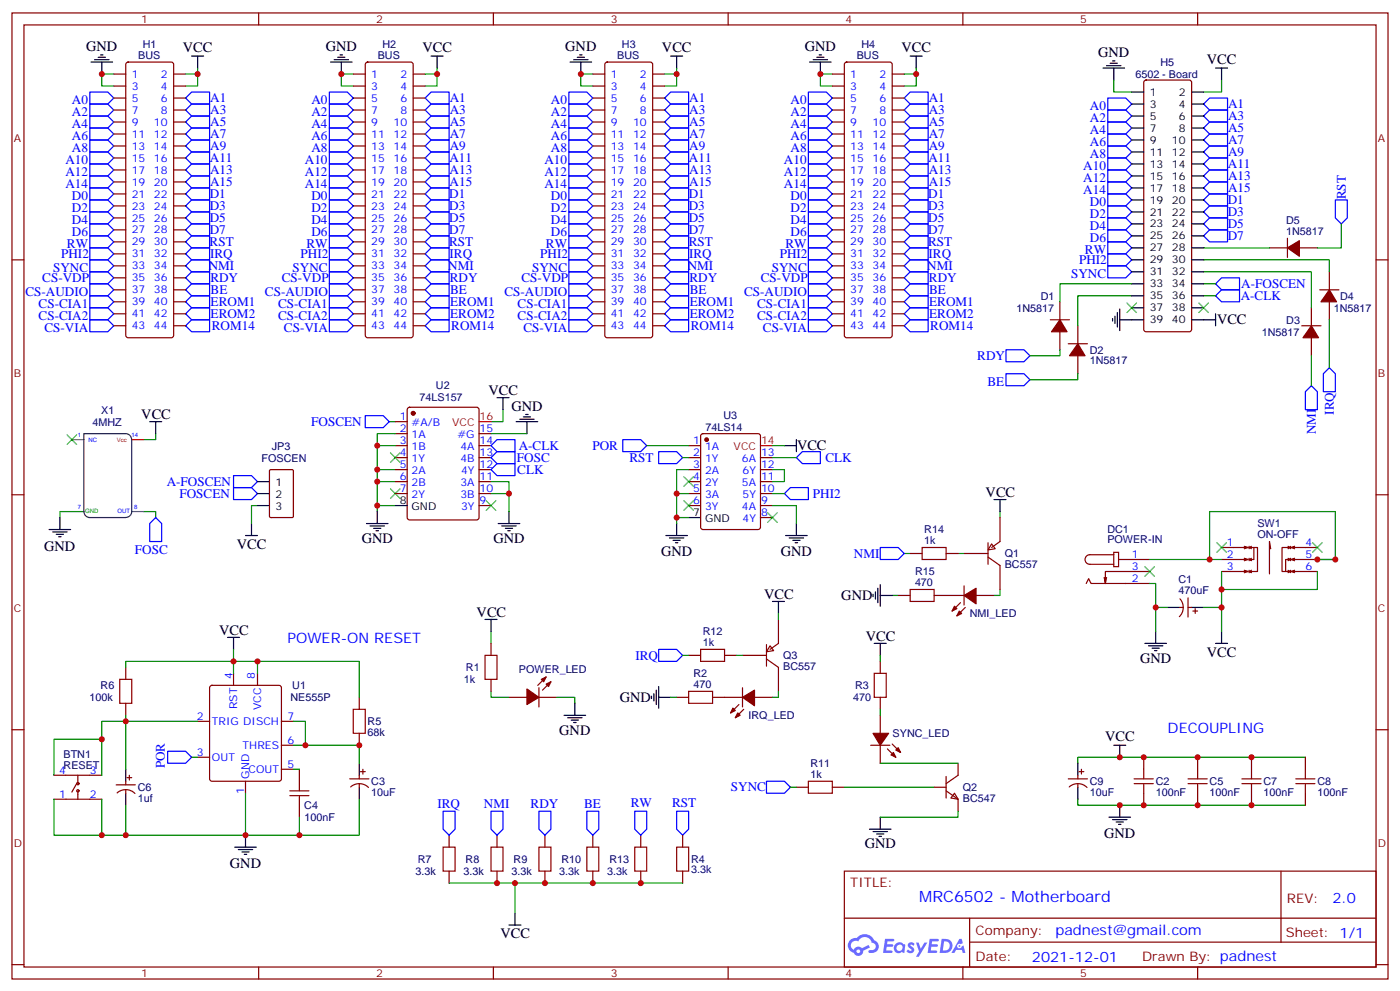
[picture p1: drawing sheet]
<svg xmlns="http://www.w3.org/2000/svg" width="412mm" height="292mm" viewBox="0 0 412 292" stroke-linecap="round" stroke-linejoin="round" font-family="sans-serif">
<defs><g id="words">
<text font-size="4.6" fill="#00f" x="270.8" y="265.4">MRC6502 - Motherboard</text>
<g font-size="4.2">
<text x="25.4" y="15.1">GND</text>
<text x="53.9" y="15.3">VCC</text>
<text x="96" y="15.1">GND</text>
<text x="124.4" y="15.3">VCC</text>
<text x="166.5" y="15.1">GND</text>
<text x="195" y="15.3">VCC</text>
<text x="237.1" y="15.1">GND</text>
<text x="265.5" y="15.3">VCC</text>
<text x="323.5" y="16.8">GND</text>
<text x="355.5" y="18.8">VCC</text>
<text x="358.5" y="95.5">VCC</text>
<text x="143.9" y="116.3">VCC</text>
<text x="41.6" y="123.4">VCC</text>
<text x="150.6" y="120.9">GND</text>
<text x="234.8" y="132.6">VCC</text>
<text x="290.3" y="146.3">VCC</text>
<text x="69.8" y="161.6">VCC</text>
<text x="106.5" y="159.7">GND</text>
<text x="145.3" y="159.7">GND</text>
<text x="13" y="162">GND</text>
<text x="194.7" y="163.6">GND</text>
<text x="230" y="163.6">GND</text>
<text x="225.1" y="176.3">VCC</text>
<text x="247.8" y="176.7">GND</text>
<text x="140.4" y="181.6">VCC</text>
<text x="64.6" y="186.9">VCC</text>
<text x="255.1" y="188.7">VCC</text>
<text x="335.8" y="195">GND</text>
<text x="355.5" y="193.3">VCC</text>
<text x="182.6" y="206.7">GND</text>
<text x="164.7" y="216.2">GND</text>
<text x="325.5" y="218.2">VCC</text>
<text x="254.7" y="249.7">GND</text>
<text x="325.3" y="246.6">GND</text>
<text x="67.7" y="255.3">GND</text>
<text x="147.4" y="276.2">VCC</text>
</g>
<g font-size="4.2" fill="#00f">
<text x="84.7" y="189.4">POWER-ON RESET</text>
<text x="344" y="215.8">DECOUPLING</text>
<text x="392.5" y="265.7">2.0</text>
<text x="310.9" y="275.2">padnest@gmail.com</text>
<text x="304" y="283">2021-12-01</text>
</g>
<g font-size="3.9" fill="#00f">
<text x="21.2" y="34.1">A2</text>
<text x="21.2" y="30.6">A0</text>
<text x="61.9" y="33.7">A3</text>
<text x="61.9" y="30.2">A1</text>
<text x="91.8" y="30.6">A0</text>
<text x="91.8" y="34.1">A2</text>
<text x="132.5" y="30.2">A1</text>
<text x="132.5" y="33.7">A3</text>
<text x="162.3" y="30.6">A0</text>
<text x="162.3" y="34.1">A2</text>
<text x="203" y="30.2">A1</text>
<text x="203" y="33.7">A3</text>
<text x="232.9" y="34.1">A2</text>
<text x="232.9" y="30.6">A0</text>
<text x="273.6" y="33.7">A3</text>
<text x="273.6" y="30.2">A1</text>
<text x="321.1" y="32.4">A0</text>
<text x="321.1" y="35.9">A2</text>
<text x="361.8" y="31.9">A1</text>
<text x="361.8" y="35.5">A3</text>
<text x="21.2" y="41.2">A6</text>
<text x="21.2" y="37.7">A4</text>
<text x="61.9" y="40.7">A7</text>
<text x="61.9" y="37.2">A5</text>
<text x="91.8" y="37.7">A4</text>
<text x="91.8" y="41.2">A6</text>
<text x="132.5" y="37.2">A5</text>
<text x="132.5" y="40.7">A7</text>
<text x="162.3" y="37.7">A4</text>
<text x="162.3" y="41.2">A6</text>
<text x="203" y="37.2">A5</text>
<text x="203" y="40.7">A7</text>
<text x="232.9" y="41.2">A6</text>
<text x="232.9" y="37.7">A4</text>
<text x="273.6" y="40.7">A7</text>
<text x="273.6" y="37.2">A5</text>
<text x="321.1" y="39.4">A4</text>
<text x="361.8" y="39">A5</text>
<text x="21.2" y="44.7">A8</text>
<text x="61.8" y="47.8">A11</text>
<text x="61.9" y="44.3">A9</text>
<text x="91.8" y="44.7">A8</text>
<text x="132.4" y="47.8">A11</text>
<text x="132.5" y="44.3">A9</text>
<text x="162.3" y="44.7">A8</text>
<text x="202.9" y="47.8">A11</text>
<text x="203" y="44.3">A9</text>
<text x="232.9" y="44.7">A8</text>
<text x="273.5" y="47.8">A11</text>
<text x="273.6" y="44.3">A9</text>
<text x="321.1" y="43">A6</text>
<text x="321.1" y="46.5">A8</text>
<text x="361.8" y="42.5">A7</text>
<text x="361.8" y="46">A9</text>
<text x="19.3" y="51.8">A12</text>
<text x="19.3" y="48.3">A10</text>
<text x="61.9" y="51.3">A13</text>
<text x="89.8" y="48.3">A10</text>
<text x="89.8" y="51.8">A12</text>
<text x="132.5" y="51.3">A13</text>
<text x="160.4" y="48.3">A10</text>
<text x="160.4" y="51.8">A12</text>
<text x="203" y="51.3">A13</text>
<text x="230.9" y="51.8">A12</text>
<text x="230.9" y="48.3">A10</text>
<text x="273.6" y="51.3">A13</text>
<text x="319.1" y="50">A10</text>
<text x="319.1" y="53.6">A12</text>
<text x="361.7" y="49.6">A11</text>
<text x="361.8" y="53.1">A13</text>
<text x="19.3" y="55.3">A14</text>
<text x="21.2" y="58.8">D0</text>
<text x="61.8" y="58.4">D1</text>
<text x="61.9" y="54.9">A15</text>
<text x="89.8" y="55.3">A14</text>
<text x="91.8" y="58.8">D0</text>
<text x="132.3" y="58.4">D1</text>
<text x="132.5" y="54.9">A15</text>
<text x="160.4" y="55.3">A14</text>
<text x="162.3" y="58.8">D0</text>
<text x="202.9" y="58.4">D1</text>
<text x="203" y="54.9">A15</text>
<text x="230.9" y="55.3">A14</text>
<text x="232.9" y="58.8">D0</text>
<text x="273.4" y="58.4">D1</text>
<text x="273.6" y="54.9">A15</text>
<text x="319.1" y="57.1">A14</text>
<text x="361.8" y="56.6">A15</text>
<text x="396.4" y="58.7" transform="rotate(-90 396.4 58.7)">RST</text>
<text x="21.2" y="65.9">D4</text>
<text x="21.2" y="62.4">D2</text>
<text x="61.8" y="65.4">D5</text>
<text x="61.8" y="61.9">D3</text>
<text x="91.8" y="62.4">D2</text>
<text x="91.8" y="65.9">D4</text>
<text x="132.3" y="61.9">D3</text>
<text x="132.3" y="65.4">D5</text>
<text x="162.3" y="62.4">D2</text>
<text x="162.3" y="65.9">D4</text>
<text x="202.9" y="61.9">D3</text>
<text x="202.9" y="65.4">D5</text>
<text x="232.9" y="65.9">D4</text>
<text x="232.9" y="62.4">D2</text>
<text x="273.4" y="65.4">D5</text>
<text x="273.4" y="61.9">D3</text>
<text x="321.1" y="60.6">D0</text>
<text x="321.1" y="64.1">D2</text>
<text x="361.6" y="60.1">D1</text>
<text x="361.6" y="63.7">D3</text>
<text x="21.2" y="69.4">D6</text>
<text x="61.8" y="69">D7</text>
<text x="91.8" y="69.4">D6</text>
<text x="132.3" y="69">D7</text>
<text x="162.3" y="69.4">D6</text>
<text x="202.9" y="69">D7</text>
<text x="232.9" y="69.4">D6</text>
<text x="273.4" y="69">D7</text>
<text x="321.1" y="67.7">D4</text>
<text x="321.1" y="71.2">D6</text>
<text x="361.6" y="67.2">D5</text>
<text x="361.6" y="70.7">D7</text>
<text x="18" y="76">PHI2</text>
<text x="19.7" y="73">RW</text>
<text x="61.8" y="72.5">RST</text>
<text x="61.9" y="76">IRQ</text>
<text x="88.6" y="76">PHI2</text>
<text x="90.3" y="73">RW</text>
<text x="132.3" y="72.5">RST</text>
<text x="132.4" y="76">IRQ</text>
<text x="159.1" y="76">PHI2</text>
<text x="160.8" y="73">RW</text>
<text x="202.9" y="72.5">RST</text>
<text x="203" y="76">IRQ</text>
<text x="229.7" y="76">PHI2</text>
<text x="231.4" y="73">RW</text>
<text x="273.4" y="72.5">RST</text>
<text x="273.5" y="76">IRQ</text>
<text x="317.9" y="77.8">PHI2</text>
<text x="319.6" y="74.7">RW</text>
<text x="12.5" y="83.1">CS-VDP</text>
<text x="15.6" y="80">SYNC</text>
<text x="61.5" y="79.5">NMI</text>
<text x="62" y="83">RDY</text>
<text x="83" y="83.1">CS-VDP</text>
<text x="86.2" y="80">SYNC</text>
<text x="132" y="79.5">NMI</text>
<text x="132.5" y="83">RDY</text>
<text x="153.6" y="83.1">CS-VDP</text>
<text x="156.8" y="80">SYNC</text>
<text x="202.6" y="79.5">NMI</text>
<text x="203.1" y="83">RDY</text>
<text x="224.1" y="83.1">CS-VDP</text>
<text x="227.3" y="80">SYNC</text>
<text x="273.1" y="79.5">NMI</text>
<text x="273.6" y="83">RDY</text>
<text x="315.5" y="81.8">SYNC</text>
<text x="7.5" y="87.1">CS-AUDIO</text>
<text x="62" y="86.6">BE</text>
<text x="78.1" y="87.1">CS-AUDIO</text>
<text x="132.6" y="86.6">BE</text>
<text x="148.6" y="87.1">CS-AUDIO</text>
<text x="203.2" y="86.6">BE</text>
<text x="219.2" y="87.1">CS-AUDIO</text>
<text x="273.7" y="86.6">BE</text>
<text x="365.5" y="88.3">A-CLK</text>
<text x="365.7" y="84.8">A-FOSCEN</text>
<text x="11.4" y="94.1">CS-CIA2</text>
<text x="11.4" y="90.6">CS-CIA1</text>
<text x="62.1" y="93.6">EROM2</text>
<text x="62.1" y="90.1">EROM1</text>
<text x="81.9" y="90.6">CS-CIA1</text>
<text x="81.9" y="94.1">CS-CIA2</text>
<text x="132.6" y="93.6">EROM2</text>
<text x="132.6" y="90.1">EROM1</text>
<text x="152.5" y="90.6">CS-CIA1</text>
<text x="152.5" y="94.1">CS-CIA2</text>
<text x="203.2" y="93.6">EROM2</text>
<text x="203.2" y="90.1">EROM1</text>
<text x="223" y="94.1">CS-CIA2</text>
<text x="223" y="90.6">CS-CIA1</text>
<text x="273.7" y="93.6">EROM2</text>
<text x="273.7" y="90.1">EROM1</text>
<text x="13.1" y="97.6">CS-VIA</text>
<text x="62.4" y="97.1">ROM14</text>
<text x="83.6" y="97.6">CS-VIA</text>
<text x="132.9" y="97.1">ROM14</text>
<text x="154.2" y="97.6">CS-VIA</text>
<text x="203.5" y="97.1">ROM14</text>
<text x="224.8" y="97.6">CS-VIA</text>
<text x="274" y="97.1">ROM14</text>
<text x="287.9" y="106">RDY</text>
<text x="290.9" y="113.5">BE</text>
<text x="91.7" y="125.4">FOSCEN</text>
<text x="392.9" y="122.1" transform="rotate(-90 392.9 122.1)">IRQ</text>
<text x="387.6" y="127.8" transform="rotate(-90 387.6 127.8)">NMI</text>
<text x="152.3" y="136">FOSC</text>
<text x="152.8" y="132.4">A-CLK</text>
<text x="174.5" y="132.4">POR</text>
<text x="185.4" y="136">RST</text>
<text x="243.2" y="135.9">CLK</text>
<text x="49.1" y="143">A-FOSCEN</text>
<text x="152.4" y="139.5">CLK</text>
<text x="52.9" y="146.5">FOSCEN</text>
<text x="239.4" y="146.5">PHI2</text>
<text x="39.7" y="162.9">FOSC</text>
<text x="251.6" y="164.2">NMI</text>
<text x="187.2" y="194.2">IRQ</text>
<text x="48.6" y="226.2" transform="rotate(-90 48.6 226.2)">POR</text>
<text x="215.3" y="232.9">SYNC</text>
<text x="128.8" y="237.8">IRQ</text>
<text x="142.6" y="237.8">NMI</text>
<text x="156.3" y="237.7">RDY</text>
<text x="172" y="237.8">BE</text>
<text x="185.8" y="237.6">RW</text>
<text x="198" y="237.6">RST</text>
</g>
<g font-size="3.9" fill="#800">
<text x="250.5" y="261">TITLE:</text>
<text x="379.1" y="265.7">REV:</text>
<text x="287.4" y="275.2">Company:</text>
<text x="378.7" y="275.8">Sheet: 1/1</text>
<text x="287.4" y="282.9">Date:</text>
<text x="336.4" y="282.9">Drawn By: padnest</text>
</g>
<g font-size="3.2" fill="#800">
<text x="41.6" y="6.8">1</text>
<text x="110.8" y="6.8">2</text>
<text x="179.9" y="6.8">3</text>
<text x="249.1" y="6.8">4</text>
<text x="318.2" y="6.8">5</text>
<text x="4.1" y="41.9">A</text>
<text x="405.9" y="41.9">A</text>
<text x="4.1" y="111.1">B</text>
<text x="405.9" y="111.1">B</text>
<text x="4.1" y="180.2">C</text>
<text x="405.9" y="180.2">C</text>
<text x="4.1" y="249.3">D</text>
<text x="405.9" y="249.3">D</text>
<text x="41.6" y="287.6">1</text>
<text x="110.8" y="287.6">2</text>
<text x="179.9" y="287.6">3</text>
<text x="249.1" y="287.6">4</text>
<text x="318.2" y="287.6">5</text>
</g>
<g font-size="3.2" fill="#000080">
<text x="40.7" y="17.4">BUS</text>
<text x="42.1" y="14.1">H1</text>
<text x="111.3" y="17.4">BUS</text>
<text x="112.6" y="14.1">H2</text>
<text x="181.8" y="17.4">BUS</text>
<text x="183.2" y="14.1">H3</text>
<text x="252.4" y="17.4">BUS</text>
<text x="253.7" y="14.1">H4</text>
<text x="334.4" y="22.9">6502 - Board</text>
<text x="341.8" y="19.5">H5</text>
<text x="378.8" y="69.1">1N5817</text>
<text x="378.8" y="66">D5</text>
<text x="306.6" y="88.2">D1</text>
<text x="394.8" y="88.2">D4</text>
<text x="299.4" y="91.8">1N5817</text>
<text x="378.9" y="95.3">D3</text>
<text x="392.9" y="91.7">1N5817</text>
<text x="371.7" y="98.8">1N5817</text>
<text x="321" y="107.2">1N5817</text>
<text x="321" y="104.2">D2</text>
<text x="123.6" y="118.2">74LS157</text>
<text x="128.4" y="114.6">U2</text>
<text x="27.2" y="125.3">4MHZ</text>
<text x="29.8" y="121.7">X1</text>
<text x="213.1" y="123.4">U3</text>
<text x="207.8" y="127">74LS14</text>
<text x="77.1" y="135.8">FOSCEN</text>
<text x="80.1" y="132.3">JP3</text>
<text x="370.4" y="155.1">SW1</text>
<text x="272.3" y="160.1">1k</text>
<text x="272.3" y="156.9">R14</text>
<text x="326.2" y="159.9">POWER-IN</text>
<text x="326.2" y="156.7">DC1</text>
<text x="370.4" y="158.3">ON-OFF</text>
<text x="296" y="167.2">BC557</text>
<text x="296" y="164.1">Q1</text>
<text x="269.5" y="172.4">470</text>
<text x="269.5" y="169.2">R15</text>
<text x="347.1" y="171.7">C1</text>
<text x="347.1" y="174.9">470uF</text>
<text x="285.7" y="181.7">NMI_LED</text>
<text x="207" y="190.1">1k</text>
<text x="207" y="186.9">R12</text>
<text x="137.2" y="197.6">R1</text>
<text x="230.7" y="197.2">BC557</text>
<text x="230.7" y="194">Q3</text>
<text x="29.6" y="202.9">R6</text>
<text x="86.1" y="202.9">U1</text>
<text x="136.6" y="201.1">1k</text>
<text x="152.9" y="198.2">POWER_LED</text>
<text x="204.3" y="202.4">470</text>
<text x="204.3" y="199.2">R2</text>
<text x="251.9" y="202.9">R3</text>
<text x="26.4" y="206.4">100k</text>
<text x="85.5" y="206.4">NE555P</text>
<text x="251.3" y="206.4">470</text>
<text x="108.3" y="213.4">R5</text>
<text x="220.5" y="211.7">IRQ_LED</text>
<text x="108.3" y="216.6">68k</text>
<text x="262.9" y="217">SYNC_LED</text>
<text x="18.7" y="226.4">RESET</text>
<text x="18.7" y="223.2">BTN1</text>
<text x="238.8" y="225.7">R11</text>
<text x="40.6" y="232.8">C6</text>
<text x="109.4" y="231.1">C3</text>
<text x="238.8" y="228.9">1k</text>
<text x="283.6" y="232.9">Q2</text>
<text x="321" y="231.1">C9</text>
<text x="340.4" y="231.1">C2</text>
<text x="356.3" y="231.1">C5</text>
<text x="372.2" y="231.1">C7</text>
<text x="388.1" y="231.1">C8</text>
<text x="40.6" y="236.1">1uf</text>
<text x="89.6" y="238.1">C4</text>
<text x="109.4" y="234.3">10uF</text>
<text x="283.6" y="236">BC547</text>
<text x="321" y="234.3">10uF</text>
<text x="340.4" y="234.3">100nF</text>
<text x="356.3" y="234.3">100nF</text>
<text x="372.2" y="234.3">100nF</text>
<text x="388.1" y="234.3">100nF</text>
<text x="89.7" y="241.7">100nF</text>
<text x="122.4" y="257.7">3.3k</text>
<text x="123.1" y="254.1">R7</text>
<text x="136.5" y="257.7">3.3k</text>
<text x="137.2" y="254.1">R8</text>
<text x="150.6" y="257.7">3.3k</text>
<text x="151.3" y="254.1">R9</text>
<text x="164.8" y="257.7">3.3k</text>
<text x="165.4" y="254.1">R10</text>
<text x="178.9" y="257.7">3.3k</text>
<text x="179.5" y="254.1">R13</text>
<text x="203.6" y="257">3.3k</text>
<text x="203.6" y="254">R4</text>
</g>
<g font-size="3.2" fill="#00f">
<text x="38.8" y="22.9">1</text>
<text x="47.4" y="22.9">2</text>
<text x="109.4" y="22.9">1</text>
<text x="117.9" y="22.9">2</text>
<text x="179.9" y="22.9">1</text>
<text x="188.5" y="22.9">2</text>
<text x="250.5" y="22.9">1</text>
<text x="259" y="22.9">2</text>
<text x="38.8" y="26.4">3</text>
<text x="38.8" y="29.9">5</text>
<text x="47.4" y="29.9">6</text>
<text x="47.4" y="26.4">4</text>
<text x="109.4" y="26.4">3</text>
<text x="109.4" y="29.9">5</text>
<text x="117.9" y="29.9">6</text>
<text x="117.9" y="26.4">4</text>
<text x="179.9" y="26.4">3</text>
<text x="179.9" y="29.9">5</text>
<text x="188.5" y="29.9">6</text>
<text x="188.5" y="26.4">4</text>
<text x="250.5" y="26.4">3</text>
<text x="250.5" y="29.9">5</text>
<text x="259" y="29.9">6</text>
<text x="259" y="26.4">4</text>
<text x="38.8" y="33.4">7</text>
<text x="47.4" y="33.4">8</text>
<text x="109.4" y="33.4">7</text>
<text x="117.9" y="33.4">8</text>
<text x="179.9" y="33.4">7</text>
<text x="188.5" y="33.4">8</text>
<text x="250.5" y="33.4">7</text>
<text x="259" y="33.4">8</text>
<text x="38.8" y="37">9</text>
<text x="38.8" y="40.5">11</text>
<text x="45.4" y="40.5">12</text>
<text x="45.4" y="37">10</text>
<text x="109.4" y="37">9</text>
<text x="109.4" y="40.5">11</text>
<text x="115.9" y="40.5">12</text>
<text x="115.9" y="37">10</text>
<text x="179.9" y="37">9</text>
<text x="179.9" y="40.5">11</text>
<text x="186.5" y="40.5">12</text>
<text x="186.5" y="37">10</text>
<text x="250.5" y="37">9</text>
<text x="250.5" y="40.5">11</text>
<text x="257" y="40.5">12</text>
<text x="257" y="37">10</text>
<text x="38.8" y="44">13</text>
<text x="38.8" y="47.6">15</text>
<text x="45.4" y="47.6">16</text>
<text x="45.4" y="44">14</text>
<text x="109.4" y="44">13</text>
<text x="109.4" y="47.6">15</text>
<text x="115.9" y="47.6">16</text>
<text x="115.9" y="44">14</text>
<text x="179.9" y="44">13</text>
<text x="179.9" y="47.6">15</text>
<text x="186.5" y="47.6">16</text>
<text x="186.5" y="44">14</text>
<text x="250.5" y="44">13</text>
<text x="250.5" y="47.6">15</text>
<text x="257" y="47.6">16</text>
<text x="257" y="44">14</text>
<text x="38.8" y="51.1">17</text>
<text x="45.4" y="51.1">18</text>
<text x="109.4" y="51.1">17</text>
<text x="115.9" y="51.1">18</text>
<text x="179.9" y="51.1">17</text>
<text x="186.5" y="51.1">18</text>
<text x="250.5" y="51.1">17</text>
<text x="257" y="51.1">18</text>
<text x="38.8" y="54.6">19</text>
<text x="38.8" y="58.1">21</text>
<text x="45.4" y="58.1">22</text>
<text x="45.4" y="54.6">20</text>
<text x="109.4" y="54.6">19</text>
<text x="109.4" y="58.1">21</text>
<text x="115.9" y="58.1">22</text>
<text x="115.9" y="54.6">20</text>
<text x="179.9" y="54.6">19</text>
<text x="179.9" y="58.1">21</text>
<text x="186.5" y="58.1">22</text>
<text x="186.5" y="54.6">20</text>
<text x="250.5" y="54.6">19</text>
<text x="250.5" y="58.1">21</text>
<text x="257" y="58.1">22</text>
<text x="257" y="54.6">20</text>
<text x="38.8" y="61.7">23</text>
<text x="38.8" y="65.2">25</text>
<text x="45.4" y="65.2">26</text>
<text x="45.4" y="61.7">24</text>
<text x="109.4" y="61.7">23</text>
<text x="109.4" y="65.2">25</text>
<text x="115.9" y="65.2">26</text>
<text x="115.9" y="61.7">24</text>
<text x="179.9" y="61.7">23</text>
<text x="179.9" y="65.2">25</text>
<text x="186.5" y="65.2">26</text>
<text x="186.5" y="61.7">24</text>
<text x="250.5" y="61.7">23</text>
<text x="250.5" y="65.2">25</text>
<text x="257" y="65.2">26</text>
<text x="257" y="61.7">24</text>
<text x="38.8" y="68.7">27</text>
<text x="45.4" y="68.7">28</text>
<text x="109.4" y="68.7">27</text>
<text x="115.9" y="68.7">28</text>
<text x="179.9" y="68.7">27</text>
<text x="186.5" y="68.7">28</text>
<text x="250.5" y="68.7">27</text>
<text x="257" y="68.7">28</text>
<text x="38.8" y="72.2">29</text>
<text x="38.8" y="75.8">31</text>
<text x="45.4" y="75.8">32</text>
<text x="45.4" y="72.2">30</text>
<text x="109.4" y="72.2">29</text>
<text x="109.4" y="75.8">31</text>
<text x="115.9" y="75.8">32</text>
<text x="115.9" y="72.2">30</text>
<text x="179.9" y="72.2">29</text>
<text x="179.9" y="75.8">31</text>
<text x="186.5" y="75.8">32</text>
<text x="186.5" y="72.2">30</text>
<text x="250.5" y="72.2">29</text>
<text x="250.5" y="75.8">31</text>
<text x="257" y="75.8">32</text>
<text x="257" y="72.2">30</text>
<text x="38.8" y="79.3">33</text>
<text x="38.8" y="82.8">35</text>
<text x="45.4" y="82.8">36</text>
<text x="45.4" y="79.3">34</text>
<text x="109.4" y="79.3">33</text>
<text x="109.4" y="82.8">35</text>
<text x="115.9" y="82.8">36</text>
<text x="115.9" y="79.3">34</text>
<text x="179.9" y="79.3">33</text>
<text x="179.9" y="82.8">35</text>
<text x="186.5" y="82.8">36</text>
<text x="186.5" y="79.3">34</text>
<text x="250.5" y="79.3">33</text>
<text x="250.5" y="82.8">35</text>
<text x="257" y="82.8">36</text>
<text x="257" y="79.3">34</text>
<text x="38.8" y="86.4">37</text>
<text x="38.8" y="89.9">39</text>
<text x="45.4" y="89.9">40</text>
<text x="45.4" y="86.4">38</text>
<text x="109.4" y="86.4">37</text>
<text x="109.4" y="89.9">39</text>
<text x="115.9" y="89.9">40</text>
<text x="115.9" y="86.4">38</text>
<text x="179.9" y="86.4">37</text>
<text x="179.9" y="89.9">39</text>
<text x="186.5" y="89.9">40</text>
<text x="186.5" y="86.4">38</text>
<text x="250.5" y="86.4">37</text>
<text x="250.5" y="89.9">39</text>
<text x="257" y="89.9">40</text>
<text x="257" y="86.4">38</text>
<text x="38.8" y="93.4">41</text>
<text x="45.4" y="93.4">42</text>
<text x="109.4" y="93.4">41</text>
<text x="115.9" y="93.4">42</text>
<text x="179.9" y="93.4">41</text>
<text x="186.5" y="93.4">42</text>
<text x="250.5" y="93.4">41</text>
<text x="257" y="93.4">42</text>
<text x="38.8" y="96.9">43</text>
<text x="45.4" y="96.9">44</text>
<text x="109.4" y="96.9">43</text>
<text x="115.9" y="96.9">44</text>
<text x="179.9" y="96.9">43</text>
<text x="186.5" y="96.9">44</text>
<text x="250.5" y="96.9">43</text>
<text x="257" y="96.9">44</text>
<text x="117.8" y="123.8">1</text>
<text x="121.2" y="125.5">#A/B</text>
<text x="117.8" y="127.3">2</text>
<text x="117.8" y="130.8">3</text>
<text x="121.2" y="129">1A</text>
<text x="134.7" y="129">#G</text>
<text x="141.3" y="130.8">14</text>
<text x="141.3" y="127.3">15</text>
<text x="204.2" y="130.8">1</text>
<text x="117.8" y="134.3">4</text>
<text x="117.8" y="137.9">5</text>
<text x="121.2" y="132.6">1B</text>
<text x="121.2" y="136.1">1Y</text>
<text x="135.6" y="136.1">4B</text>
<text x="135.6" y="132.6">4A</text>
<text x="141.3" y="137.9">12</text>
<text x="141.3" y="134.3">13</text>
<text x="204.2" y="137.9">3</text>
<text x="204.2" y="134.3">2</text>
<text x="207.7" y="136.1">1Y</text>
<text x="207.7" y="132.6">1A</text>
<text x="218.5" y="136.1">6A</text>
<text x="224.2" y="134.3">13</text>
<text x="224.2" y="137.9">12</text>
<text x="117.8" y="141.4">6</text>
<text x="121.2" y="139.6">2A</text>
<text x="121.2" y="143.2">2B</text>
<text x="135.6" y="143.2">3A</text>
<text x="135.8" y="139.6">4Y</text>
<text x="141.3" y="141.4">11</text>
<text x="204.2" y="141.4">4</text>
<text x="207.7" y="143.2">2Y</text>
<text x="207.7" y="139.6">2A</text>
<text x="218.5" y="143.2">5A</text>
<text x="218.7" y="139.6">6Y</text>
<text x="224.2" y="141.4">11</text>
<text x="117.8" y="144.9">7</text>
<text x="121.2" y="146.7">2Y</text>
<text x="135.6" y="146.7">3B</text>
<text x="141.3" y="148.4">9</text>
<text x="141.3" y="144.9">10</text>
<text x="204.2" y="148.4">6</text>
<text x="204.2" y="144.9">5</text>
<text x="207.7" y="146.7">3A</text>
<text x="218.7" y="146.7">5Y</text>
<text x="224.2" y="144.9">10</text>
<text x="224.2" y="148.4">9</text>
<text x="135.8" y="150.2">3Y</text>
<text x="207.7" y="150.2">3Y</text>
<text x="218.5" y="150.2">4A</text>
<text x="218.7" y="153.7">4Y</text>
<text x="224.2" y="152">8</text>
<text x="361.3" y="160.8">1</text>
<text x="384.5" y="160.8">4</text>
<text x="333.4" y="164.3">1</text>
<text x="333.4" y="167.9">3</text>
<text x="361.3" y="167.9">3</text>
<text x="361.3" y="164.3">2</text>
<text x="384.5" y="167.9">6</text>
<text x="384.5" y="164.3">5</text>
<text x="333.4" y="171.4">2</text>
<text x="68.4" y="200" transform="rotate(-90 68.4 200)">4</text>
<text x="75" y="199.8" transform="rotate(-90 75 199.8)">8</text>
<text x="69.8" y="208.8" transform="rotate(-90 69.8 208.8)">RST</text>
<text x="76.9" y="209" transform="rotate(-90 76.9 209)">VCC</text>
<text x="58" y="211.9">2</text>
<text x="62.4" y="213.4">TRIG DISCH</text>
<text x="84.7" y="211.9">7</text>
<text x="71.5" y="220.4">THRES</text>
<text x="84.7" y="219">6</text>
<text x="17.4" y="227.8">4</text>
<text x="26.5" y="227.8">3</text>
<text x="58" y="222.5">3</text>
<text x="62.4" y="223.9">OUT</text>
<text x="73.2" y="227.5">COUT</text>
<text x="84.7" y="226.1">5</text>
<text x="72" y="233.7" transform="rotate(-90 72 233.7)">1</text>
<text x="73.4" y="229.2" transform="rotate(-90 73.4 229.2)">GND</text>
<text x="17.4" y="234.9">1</text>
<text x="26.5" y="234.9">2</text>
</g>
<g font-size="3.2">
<text x="338.7" y="28.2">1</text>
<text x="347.2" y="28.2">2</text>
<text x="338.7" y="31.7">3</text>
<text x="338.7" y="35.2">5</text>
<text x="347.2" y="31.7">4</text>
<text x="347.2" y="35.2">6</text>
<text x="338.7" y="38.7">7</text>
<text x="347.2" y="38.7">8</text>
<text x="338.7" y="42.3">9</text>
<text x="338.7" y="45.8">11</text>
<text x="345.2" y="42.3">10</text>
<text x="345.2" y="45.8">12</text>
<text x="338.7" y="49.3">13</text>
<text x="338.7" y="52.8">15</text>
<text x="345.2" y="49.3">14</text>
<text x="345.2" y="52.8">16</text>
<text x="338.7" y="56.4">17</text>
<text x="338.7" y="59.9">19</text>
<text x="345.2" y="56.4">18</text>
<text x="345.2" y="59.9">20</text>
<text x="338.7" y="63.4">21</text>
<text x="345.2" y="63.4">22</text>
<text x="338.7" y="67">23</text>
<text x="338.7" y="70.5">25</text>
<text x="345.2" y="67">24</text>
<text x="345.2" y="70.5">26</text>
<text x="338.7" y="74">27</text>
<text x="338.7" y="77.5">29</text>
<text x="345.2" y="74">28</text>
<text x="345.2" y="77.5">30</text>
<text x="338.7" y="81.1">31</text>
<text x="345.2" y="81.1">32</text>
<text x="338.7" y="84.6">33</text>
<text x="338.7" y="88.1">35</text>
<text x="345.2" y="84.6">34</text>
<text x="345.2" y="88.1">36</text>
<text x="338.7" y="91.7">37</text>
<text x="338.7" y="95.2">39</text>
<text x="345.2" y="91.7">38</text>
<text x="345.2" y="95.2">40</text>
<text x="81.1" y="143.2">1</text>
<text x="81.1" y="146.7">2</text>
<text x="117.8" y="148.4">8</text>
<text x="81.1" y="150.2">3</text>
<text x="121.2" y="150.2">GND</text>
<text x="204.2" y="152">7</text>
<text x="207.7" y="153.7">GND</text>
</g>
<g font-size="3.2" fill="#f00">
<text x="133.2" y="125.5">VCC</text>
<text x="141.3" y="123.8">16</text>
<text x="224.2" y="130.8">14</text>
<text x="216.1" y="132.6">VCC</text>
</g>
<g font-size="1.8" fill="#00f">
<text x="23" y="128.7">1</text>
<text x="26.1" y="130.1">NC</text>
<text x="38.8" y="128.7">14</text>
<text x="23" y="149.9">7</text>
<text x="39.5" y="149.9">8</text>
<text x="34.7" y="151">OUT</text>
</g>
<text font-size="1.8" fill="#f00" x="34.4" y="130.1">Vcc</text>
<text font-size="1.8" fill="#080" x="25" y="151">GND</text>
</g></defs>
<g fill="none" stroke="#870000" stroke-width=".35">
<path d="M3.5 3.8h405.4v284.3h-405.4zM7.1 7.3h398.2v277.3h-398.2zM76.2 3.8v3.5M145.3 3.8v3.5M214.5 3.8v3.5M283.6 3.8v3.5M352.8 3.8v3.5M3.5 76.5h3.6M405.3 76.5h3.6M3.5 145.6h3.6M405.3 145.6h3.6M3.5 214.8h3.6"/>
<path d="M405.3 214.8h3.6M248.7 256.4h156.6v28.2h-156.6zM377.3 256.4v20.9M248.7 270.2h156.5M285.6 277.3h119.6M285.6 270.2v14.2M3.5 283.9h3.6M76.2 284.6v3.5M145.3 284.6v3.5M214.5 284.6v3.5M283.6 284.6v3.5M352.8 284.6v3.5"/>
<path d="M405.3 283.9h3.6"/>
</g>
<g fill="#5487ff">
<path d="M267.7 277.6a1.22 1.22 0 0 1 1.7 .2l-.4 .6a.47 .47 0 0 0-.3-.4 .47 .47 0 0 0-.5 .2l.1 .2a1.14 1.14 0 0 1 .8 1.8 1.14 1.14 0 0 1-1.9 0l-.2-.2 .5-.6 .7 .5a.29 .29 0 0 0 .3-.3 .29 .29 0 0 0-.2-.3 1.04 1.04 0 0 1-.6-1.7z"/>
<path d="M260.7 276.3h2.4l.3 .2-.2 .5-1.8 .1-.1 .8h1.5l.3 .4-.3 .4h-1.6l-.2 1.1h1.7l.2 .3-.2 .3-2.6 .1z"/>
<path d="M273.8 276.3h2.4l.3 .2-.1 .5-1.8 .1-.2 .8h1.6l.3 .4-.4 .4h-1.6l-.1 1.1h1.7l.2 .3-.2 .3-2.6 .1z"/>
<path d="M282.6 276.3h.7l.3 1.3-.6 .3a.69 .69 0 0 0-1 .3 .69 .69 0 0 0 .4 .9 .69 .69 0 0 0 .9-.6l.5-.2 .6 2.2h-.8l-.2-.9h-1.8l-.5 .9h-.8z"/>
<path d="M269.8 277.4h.8l.6 1.8 1.1-1.8h.9l-2.6 4.2h-.8l.9-1.5z"/>
<path d="M277.4 276.3l-.6 4.2h1.3a2.11 2.11 0 0 0 2.5-2.1 2.11 2.11 0 0 0-2.5-2.1zM278.1 277.1a1.39 1.39 0 0 1 1.7 1.4 1.39 1.39 0 0 1-1.8 1.3h-.3z"/>
<path d="M263.7 277.9a1.54 1.54 0 0 0-.1 2.2 1.54 1.54 0 0 0 2.2 .1l.6 .3 .3-2.3-.2-.3h-.4a1.49 1.49 0 0 0-2.4 0zM264 278.9a.94 .94 0 0 1 1.8 0 .94 .94 0 0 1-1.8 0z"/>
<path d="M250.4 276.7a2.18 2.18 0 0 0 1.1 3.7 1.44 1.44 0 0 0 1.6 .9 1.44 1.44 0 0 0 1.2-1.4l2-1.1-.5-.7-1.9 1a1.47 1.47 0 0 0-2.4 .4 1.39 1.39 0 0 1-.7-1.9 1.39 1.39 0 0 1 2-.5 2.12 2.12 0 0 1 2.2-1.3 2.12 2.12 0 0 1 1.9 1.7 1.14 1.14 0 0 1 1.1 1.4 1.14 1.14 0 0 1-1.7 .7 .43 .43 0 0 0-.5 .4 .43 .43 0 0 0 .4 .5 1.98 1.98 0 0 0 2.5-1.2 1.98 1.98 0 0 0-1.2-2.6 3.1 3.1 0 0 0-5.3-.6l-.9 .1zM252.3 280a.55 .55 0 0 1 1.1 0 .55 .55 0 0 1-1.1 0z"/>
<circle cx="282.6" cy="278.4" r=".26"/>
</g>
<g fill="none" stroke="#00f" stroke-width=".35">
<path d="M26.5 37.7h5.2l1.8 1.7-1.8 1.8h-5.2zM26.5 34.1h5.2l1.8 1.8-1.8 1.8h-5.2zM26.5 30.6h5.2l1.8 1.8-1.8 1.7h-5.2zM26.5 27.1h5.2l1.8 1.8-1.8 1.7h-5.2zM54.7 39.4l1.7-1.7h5.3v3.5h-5.3zM56.4 34.1h5.3v3.6h-5.3l-1.7-1.8zM56.4 30.6h5.3v3.5h-5.3l-1.7-1.7zM56.4 27.1h5.3v3.5h-5.3l-1.7-1.7zM97 27.1h5.3l1.8 1.8-1.8 1.7h-5.3zM97 30.6h5.3l1.8 1.8-1.8 1.7h-5.3zM97 34.1h5.3l1.8 1.8-1.8 1.8h-5.3zM97 37.7h5.3l1.8 1.7-1.8 1.8h-5.3z"/>
<path d="M125.2 28.9l1.8-1.8h5.3v3.5h-5.3zM125.2 32.4l1.8-1.8h5.3v3.5h-5.3zM125.2 35.9l1.8-1.8h5.3v3.6h-5.3zM125.2 39.4l1.8-1.7h5.3v3.5h-5.3zM167.6 27.1h5.3l1.7 1.8-1.7 1.7h-5.3zM167.6 30.6h5.3l1.7 1.8-1.7 1.7h-5.3zM167.6 34.1h5.3l1.7 1.8-1.7 1.8h-5.3zM167.6 37.7h5.3l1.7 1.7-1.7 1.8h-5.3zM195.8 39.4l1.8-1.7h5.2v3.5h-5.2zM197.6 27.1h5.2v3.5h-5.2l-1.8-1.7zM197.6 30.6h5.2v3.5h-5.2l-1.8-1.7zM197.6 34.1h5.2v3.6h-5.2l-1.8-1.8z"/>
<path d="M326.3 28.9h5.3l1.8 1.7-1.8 1.8h-5.3zM326.3 32.4h5.3l1.8 1.7-1.8 1.8h-5.3zM326.3 35.9h5.3l1.8 1.8-1.8 1.7h-5.3zM326.3 39.4h5.3l1.8 1.8-1.8 1.8h-5.3zM354.5 30.6l1.8-1.7h5.3v3.5h-5.3zM354.5 34.1l1.8-1.7h5.3v3.5h-5.3zM354.5 37.7l1.8-1.8h5.3v3.5h-5.3zM26.5 58.8h5.2l1.8 1.8-1.8 1.8h-5.2zM26.5 55.3h5.2l1.8 1.8-1.8 1.7h-5.2zM26.5 51.8h5.2l1.8 1.8-1.8 1.7h-5.2zM26.5 48.3h5.2l1.8 1.7-1.8 1.8h-5.2zM26.5 44.7h5.2l1.8 1.8-1.8 1.8h-5.2z"/>
<path d="M26.5 41.2h5.2l1.8 1.8-1.8 1.7h-5.2zM54.7 57.1l1.7-1.8h5.3v3.5h-5.3zM54.7 53.6l1.7-1.8h5.3v3.5h-5.3zM54.7 46.5l1.7-1.8h5.3v3.6h-5.3zM54.7 43l1.7-1.8h5.3v3.5h-5.3zM56.4 48.3h5.3v3.5h-5.3l-1.7-1.8zM97 41.2h5.3l1.8 1.8-1.8 1.7h-5.3zM97 44.7h5.3l1.8 1.8-1.8 1.8h-5.3zM97 48.3h5.3l1.8 1.7-1.8 1.8h-5.3zM97 51.8h5.3l1.8 1.8-1.8 1.7h-5.3zM97 55.3h5.3l1.8 1.8-1.8 1.7h-5.3zM97 58.8h5.3l1.8 1.8-1.8 1.8h-5.3z"/>
<path d="M125.2 43l1.8-1.8h5.3v3.5h-5.3zM125.2 46.5l1.8-1.8h5.3v3.6h-5.3zM125.2 53.6l1.8-1.8h5.3v3.5h-5.3zM125.2 57.1l1.8-1.8h5.3v3.5h-5.3zM127 48.3h5.3v3.5h-5.3l-1.8-1.8zM167.6 41.2h5.3l1.7 1.8-1.7 1.7h-5.3zM167.6 44.7h5.3l1.7 1.8-1.7 1.8h-5.3zM167.6 48.3h5.3l1.7 1.7-1.7 1.8h-5.3zM167.6 51.8h5.3l1.7 1.8-1.7 1.7h-5.3zM167.6 55.3h5.3l1.7 1.8-1.7 1.7h-5.3zM167.6 58.8h5.3l1.7 1.8-1.7 1.8h-5.3zM195.8 43l1.8-1.8h5.2v3.5h-5.2z"/>
<path d="M195.8 46.5l1.8-1.8h5.2v3.6h-5.2zM195.8 53.6l1.8-1.8h5.2v3.5h-5.2zM195.8 57.1l1.8-1.8h5.2v3.5h-5.2zM197.6 48.3h5.2v3.5h-5.2l-1.8-1.8zM326.3 43h5.3l1.8 1.7-1.8 1.8h-5.3zM326.3 46.5h5.3l1.8 1.8-1.8 1.7h-5.3zM326.3 50h5.3l1.8 1.8-1.8 1.8h-5.3zM326.3 53.6h5.3l1.8 1.7-1.8 1.8h-5.3zM326.3 57.1h5.3l1.8 1.7-1.8 1.8h-5.3zM354.5 41.2l1.8-1.8h5.3v3.6h-5.3zM354.5 44.7l1.8-1.7h5.3v3.5h-5.3zM354.5 48.3l1.8-1.8h5.3v3.5h-5.3z"/>
<path d="M354.5 51.8l1.8-1.8h5.3v3.6h-5.3zM354.5 55.3l1.8-1.7h5.3v3.5h-5.3zM354.5 58.8l1.8-1.7h5.3v3.5h-5.3zM393.3 58.8h3.6v5.3l-1.8 1.8-1.8-1.8zM26.5 73h5.2l1.8 1.7-1.8 1.8h-5.2zM26.5 69.4h5.2l1.8 1.8-1.8 1.8h-5.2zM26.5 65.9h5.2l1.8 1.8-1.8 1.7h-5.2zM26.5 62.4h5.2l1.8 1.7-1.8 1.8h-5.2zM26.5 76.5h5.2l1.8 1.7-1.8 1.8h-5.2zM54.7 71.2l1.7-1.8h5.3v3.6h-5.3zM54.7 74.7l1.7-1.7h5.3v3.5h-5.3zM54.7 78.2l1.7-1.7h5.3v3.5h-5.3z"/>
<path d="M54.7 64.1l1.7-1.7h5.3v3.5h-5.3zM54.7 60.6l1.7-1.8h5.3v3.6h-5.3zM56.4 65.9h5.3v3.5h-5.3l-1.7-1.7zM97 76.5h5.3l1.8 1.7-1.8 1.8h-5.3zM97 62.4h5.3l1.8 1.7-1.8 1.8h-5.3zM97 65.9h5.3l1.8 1.8-1.8 1.7h-5.3zM97 69.4h5.3l1.8 1.8-1.8 1.8h-5.3zM97 73h5.3l1.8 1.7-1.8 1.8h-5.3zM125.2 60.6l1.8-1.8h5.3v3.6h-5.3zM125.2 64.1l1.8-1.7h5.3v3.5h-5.3zM125.2 67.7l1.8-1.8h5.3v3.5h-5.3zM125.2 78.2l1.8-1.7h5.3v3.5h-5.3z"/>
<path d="M125.2 74.7l1.8-1.7h5.3v3.5h-5.3zM125.2 71.2l1.8-1.8h5.3v3.6h-5.3zM167.6 76.5h5.3l1.7 1.7-1.7 1.8h-5.3zM167.6 62.4h5.3l1.7 1.7-1.7 1.8h-5.3zM167.6 65.9h5.3l1.7 1.8-1.7 1.7h-5.3zM167.6 69.4h5.3l1.7 1.8-1.7 1.8h-5.3zM167.6 73h5.3l1.7 1.7-1.7 1.8h-5.3zM195.8 60.6l1.8-1.8h5.2v3.6h-5.2zM195.8 64.1l1.8-1.7h5.2v3.5h-5.2zM195.8 67.7l1.8-1.8h5.2v3.5h-5.2zM195.8 78.2l1.8-1.7h5.2v3.5h-5.2zM195.8 74.7l1.8-1.7h5.2v3.5h-5.2z"/>
<path d="M195.8 71.2l1.8-1.8h5.2v3.6h-5.2zM326.3 60.6h5.3l1.8 1.8-1.8 1.7h-5.3zM326.3 64.1h5.3l1.8 1.8-1.8 1.8h-5.3zM326.3 67.7h5.3l1.8 1.7-1.8 1.8h-5.3zM326.3 71.2h5.3l1.8 1.8-1.8 1.7h-5.3zM326.3 74.7h5.3l1.8 1.8-1.8 1.7h-5.3zM326.3 78.2h5.3l1.8 1.8-1.8 1.8h-5.3zM354.5 62.4l1.8-1.8h5.3v3.5h-5.3zM354.5 65.9l1.8-1.8h5.3v3.6h-5.3zM354.5 69.4l1.8-1.7h5.3v3.5h-5.3zM26.5 83.5h5.2l1.8 1.8-1.8 1.8h-5.2zM26.5 80h5.2l1.8 1.8-1.8 1.7h-5.2z"/>
<path d="M26.5 94.1h5.2l1.8 1.8-1.8 1.7h-5.2zM26.5 90.6h5.2l1.8 1.8-1.8 1.7h-5.2zM26.5 87.1h5.2l1.8 1.7-1.8 1.8h-5.2zM54.7 88.8l1.7-1.7h5.3v3.5h-5.3zM54.7 92.4l1.7-1.8h5.3v3.5h-5.3zM54.7 95.9l1.7-1.8h5.3v3.5h-5.3zM54.7 81.8l1.7-1.8h5.3v3.5h-5.3zM54.7 85.3l1.7-1.8h5.3v3.6h-5.3zM97 87.1h5.3l1.8 1.7-1.8 1.8h-5.3zM97 90.6h5.3l1.8 1.8-1.8 1.7h-5.3zM97 94.1h5.3l1.8 1.8-1.8 1.7h-5.3zM97 80h5.3l1.8 1.8-1.8 1.7h-5.3z"/>
<path d="M97 83.5h5.3l1.8 1.8-1.8 1.8h-5.3zM125.2 85.3l1.8-1.8h5.3v3.6h-5.3zM125.2 81.8l1.8-1.8h5.3v3.5h-5.3zM125.2 95.9l1.8-1.8h5.3v3.5h-5.3zM125.2 92.4l1.8-1.8h5.3v3.5h-5.3zM125.2 88.8l1.8-1.7h5.3v3.5h-5.3zM167.6 87.1h5.3l1.7 1.7-1.7 1.8h-5.3zM167.6 90.6h5.3l1.7 1.8-1.7 1.7h-5.3zM167.6 94.1h5.3l1.7 1.8-1.7 1.7h-5.3zM167.6 80h5.3l1.7 1.8-1.7 1.7h-5.3zM167.6 83.5h5.3l1.7 1.8-1.7 1.8h-5.3zM195.8 85.3l1.8-1.8h5.2v3.6h-5.2z"/>
<path d="M195.8 81.8l1.8-1.8h5.2v3.5h-5.2zM195.8 95.9l1.8-1.8h5.2v3.5h-5.2zM195.8 92.4l1.8-1.8h5.2v3.5h-5.2zM195.8 88.8l1.8-1.7h5.2v3.5h-5.2zM358.1 87.1l1.7-1.8h5.3v3.5h-5.3zM358.1 83.5l1.7-1.7h5.3v3.5h-5.3zM296.3 102.9h5.3l1.8 1.8-1.8 1.8h-5.3zM296.3 110h5.3l1.8 1.8-1.8 1.7h-5.3zM386.3 113.5l1.8 1.8v5.3h-3.6v-5.3zM391.6 108.2l1.7 1.8v5.3h-3.5v-5.3zM68.8 140h5.3l1.7 1.7-1.7 1.8h-5.3zM107.6 122.3h5.3l1.8 1.8-1.8 1.8h-5.3z"/>
<path d="M194 132.9h5.3l1.8 1.8-1.8 1.8h-5.3zM45.9 152.3l1.7 1.8v5.3h-3.5v-5.3zM68.8 143.5h5.3l1.7 1.8-1.7 1.7h-5.3zM130.5 238.8h3.6v5.3l-1.8 1.7-1.8-1.7zM144.6 238.8h3.6v5.3l-1.8 1.7-1.8-1.7zM158.7 238.8h3.6v5.3l-1.8 1.7-1.8-1.7zM172.9 238.8h3.5v5.3l-1.8 1.7-1.7-1.7zM199.3 238.8h3.5v5.3l-1.7 1.7-1.8-1.7zM225.8 229.9h5.3l1.7 1.8-1.7 1.8h-5.3z"/>
</g>
<g fill="none" stroke="#000" stroke-width=".35">
<path d="M26.8 18.3h6.4M27.9 17.6h4.2M28.9 16.9h2.1M29.6 16.2h.7M30 18.3v3.5M56.4 16.5h3.6M58.2 16.5v3.5M97.4 18.3h6.3M98.4 17.6h4.3M99.5 16.9h2.1M100.2 16.2h.7M100.5 18.3v3.5"/>
<path d="M127 16.5h3.5M128.8 16.5v3.5M167.9 18.3h6.4M169 17.6h4.2M170 16.9h2.2M170.7 16.2h.7M171.1 18.3v3.5M197.6 16.5h3.5M199.3 16.5v3.5M326 19.3h4.2M327 18.6h2.1M327.7 17.9h.7"/>
<path d="M324.9 20h6.4M328.1 20v3.6M358.1 20h3.5M359.8 20v3.6M146.4 117.1h3.5M148.2 117.1v3.5M44.1 124.1h3.5M45.9 124.1v3.5M14.5 155.9h6.3M15.5 156.6h4.3M16.6 157.3h2.1M17.3 158h.7"/>
<path d="M17.6 152.3v3.6M72.3 157.6h3.5M74.1 154.1v3.5M75.8 148.8h3.6M75.8 141.7h3.6M75.8 145.3h3.6M107.9 154.1h6.4M109 154.8h4.2M110.1 155.5h2.1M110.8 156.2h.7M111.1 150.6v3.5M116.4 148.8h3.5"/>
<path d="M146.8 154.1h6.3M147.8 154.8h4.2M148.9 155.5h2.1M149.6 156.2h.7M149.9 150.6v3.5M227.5 177h3.6M229.3 177v3.6M344 178.8h3.5M351 178.8h3.5M67 187.6h3.6M68.8 187.6v3.5M142.9 182.3h3.5"/>
<path d="M144.6 182.3v3.5M257.5 189.4h3.6M259.3 189.4v3.5M337.3 189.4h6.3M338.3 190.1h4.2M339.4 190.8h2.1M340.1 191.5h.7M340.4 185.8v3.6M358.1 189.4h3.5M359.8 185.8v3.6M166.2 210.5h6.3M167.2 211.2h4.2"/>
<path d="M168.3 211.9h2.1M169 212.7h.7M169.3 207v3.5M328.1 219.4h3.5M329.8 219.4v3.5M329.8 237v3.5M69.1 249.3h6.4M70.2 250h4.2M71.3 250.8h2.1M72 251.5h.7M72.3 245.8v3.5M256.1 244.1h6.4"/>
<path d="M257.2 244.8h4.2M258.2 245.5h2.1M258.9 246.2h.7M259.3 240.5v3.6M326.7 240.5h6.3M327.7 241.2h4.3M328.8 241.9h2.1M329.5 242.6h.7M149.9 272.3h3.6M151.7 268.7v3.6"/>
</g>
<g fill="none" stroke="#870000" stroke-width=".35">
<path d="M79.4 138.9v12.7M80.1 138.2h5.6M86.4 138.9v12.7M116.4 124.1h3.5M116.4 127.6h3.5M116.4 131.2h3.5M116.4 134.7h3.5M116.4 138.2h3.5M120.2 120.1l.4-.2h19.8l.7 .4v32l-.5 .7h-20l-.6-.4-.1-32zM141.1 127.6h3.5M141.1 131.2h3.5M141.1 134.7h3.5"/>
<path d="M141.1 138.2h3.5M80.1 152.3h5.6M116.4 141.7h3.5M116.4 145.3h3.5M141.1 141.7h3.5M141.1 145.3h3.5M141.1 148.8h3.5M320 171.7l.7-1.4 .7 1.4h17.3M326 170l-.4 1.7M328.1 162.6h1.4v4.2h-1.4zM328.1 163.3h-7.1a1.41 1.41 0 0 0-1.4 1.4 1.41 1.41 0 0 0 1.4 1.4h7.1M329.5 164.7h9.2"/>
<path d="M338.7 168.2h-13.1v3.5l-.3-1.7M347.5 178.8h1M347.6 176.3a3.8 3.8 0 0 1-.2 5.2M350 176v5.6M350 178.8h1M351.4 179.8h1.4M352.1 179.1v1.5M366.5 167.9l1.1 .3h-7.8M366.5 164.3l1.1 .4h-7.8M366.5 160.8l1.1 .3h-7.8M367.6 168.2l-1.1 .4M367.6 164.7l-1.1 .3"/>
<path d="M367.6 161.1l-1.1 .4M367.9 161.1h1.5v3.6h-1.5l.8 .3M367.9 160.8v.7M367.9 164.3v.7M367.9 167.9v.7M367.9 161.1l.8 .4M368.7 164.3l-.8 .4M368.7 167.9l-.8 .3M368.7 160.8l-.8 .3M369.4 161.1h1v7.1h-2.5l.8 .4M374.3 161.5l-.4-2.1v9.5M379.4 164.3l.7 .4h-1.4v3.5h1.4"/>
<path d="M379.4 160.8l.7 .3h-2.5v7.1h1.1M379.4 167.9l.7 .3M380.1 160.8v.7M380.1 164.3v.7M380.1 167.9v.7M380.1 164.7l-.7 .3M380.1 161.1l-.7 .4M380.1 168.2l-.7 .4M380.3 168.2l1.1 .4M380.3 164.7l1.1 .3M380.3 161.1l1.1 .4M381.4 167.9l-1.1 .3h7.8"/>
<path d="M381.4 164.3l-1.1 .4h7.8M381.4 160.8l-1.1 .3h7.8M68.8 198.2v3.5M75.8 198.2v3.5M144.6 189.4v3.5M144.6 200v3.5M160.9 199.2l-2.5 2.5M259.3 194.7v3.5M58.2 212.3h3.5M62 201.9l.4-.2h19.8l.5 .2 .2 .5v26.8l-.2 .5-.5 .2h-19.8l-.5-.2-.2-.5v-26.8zM82.9 212.3h3.5M82.9 219.4h3.5"/>
<path d="M105.8 205.2v3.6M105.8 215.8v3.6M149.9 205.2h5.3M158.7 205.2h5.3M158.7 202.4v5.7M162.3 200.7l-2.5 2.4M199.3 205.2h3.5M209.9 205.2h8.8M217.7 207.4l-2.5 2.4M218.7 202.4v5.7M219.1 208.8l-2.5 2.4M222.2 205.2h5.3"/>
<path d="M256.5 219.4h5.6M259.3 205.2v3.6M259.3 210.5v5.3M259.3 219.4v5.2M262.8 219l2.5 2.5M15.9 228.2h14.1M15.9 235.2h14.1M22.6 230.6l-1.4 2.5M22.9 228.2v2.4M22.9 232.8v2.4M58.2 222.9h3.5M72.3 229.9v3.6"/>
<path d="M82.9 226.4h3.5M88.2 226.4v3.5M88.2 237v3.5M234.6 231.7h3.5M245.2 231.7h3.5M261.4 220.4l2.5 2.5M275.2 231.7h3.5M278.7 232.8l3.5 2.4v3.6M278.7 228.5v6.4M281.2 233.5l1 1.7-2.1-.3zM282.2 224.6v3.6l-3.5 2.4M336.9 222.9v3.5"/>
<path d="M336.9 233.5v3.5M132.3 245.8v3.5M132.3 256.4v3.5M146.4 245.8v3.5M146.4 256.4v3.5M160.5 245.8v3.5M160.5 256.4v3.5M174.6 245.8v3.5M174.6 256.4v3.5M201.1 245.8v3.5M201.1 256.4v3.5"/>
<circle cx="22.9" cy="232.8" r=".35"/>
<circle cx="22.9" cy="230.6" r=".35"/>
</g>
<g fill="none" stroke="#008700" stroke-width=".35">
<path d="M33.5 21.8h-3.5v3.5h3.5M58.2 20v5.3h-3.5M104.1 21.8h-3.6v3.5h3.6M128.8 20v5.3h-3.6M174.6 21.8h-3.5v3.5h3.5M199.3 20v5.3h-3.5M328.1 23.6v3.5h5.3M359.8 23.6v3.5h-5.3M45.9 127.6v1.8h-3.6M114.7 124.1h1.7M116.4 138.2h-5.3v10.6M148.2 120.6v3.5h-3.6"/>
<path d="M24.7 150.6h-7.1v1.7M42.3 150.6h3.6v1.7M75.8 148.8h-1.7v5.3M111.1 141.7h5.3M116.4 148.8h-5.3v1.8M338.7 171.7h1.7v14.1M338.7 164.7h21.1M340.4 178.8h3.6M354.5 178.8h5.3M356.3 164.7v-14.1h37v14.1h-5.2h5.2M359.8 168.2v17.6M388.1 168.2v5.3h-28.3"/>
<path d="M68.8 194.7h7v3.5M68.8 191.1v7.1M144.6 185.8v3.6M259.3 192.9v1.8M144.6 203.5v1.7h5.3M164 205.2h5.3v1.8M259.3 208.8v1.7M86.4 226.4h1.8M232.8 231.7h1.8M317.5 235.2v1.8h67M384.5 222.9h-67v1.7M132.3 259.9h68.8"/>
<path d="M151.7 259.9v8.8"/>
</g>
<g fill="none" stroke="#a10000" stroke-width=".35">
<path d="M142.9 192.9h3.5v7.1h-3.5zM257.5 198.2h3.6v7h-3.6zM104.1 208.8h3.5v7h-3.5zM202.8 203.5h7.1v3.5h-7.1zM85.4 234.2h5.6M85.4 232.8h5.6M88.2 229.9v2.9M88.2 234.2v2.8M238.1 229.9h7.1v3.6h-7.1zM334.1 230.6h5.6M334.1 229.2h5.6M336.9 226.4v2.8"/>
<path d="M336.9 230.6v2.9M130.5 249.3h3.6v7.1h-3.6zM144.6 249.3h3.6v7.1h-3.6zM158.7 249.3h3.6v7.1h-3.6zM172.9 249.3h3.5v7.1h-3.5zM199.3 249.3h3.5v7.1h-3.5z"/>
</g>
<path d="M21.2 129.4h3.5M38.8 150.6h3.5" fill="none" stroke="#666" stroke-width=".35"/>
<path d="M38.8 129.4h3.5M141.1 124.1h3.5" fill="none" stroke="#f00" stroke-width=".35"/>
<path d="M38.8 129.4a1.73 1.73 0 0 0-1.8-1.8h-12.3v23M38.8 129.4v21.2a1.73 1.73 0 0 1-1.8 1.7M24.7 150.6a1.73 1.73 0 0 0 1.8 1.7h10.5" fill="none" stroke="#333" stroke-width=".35"/>
<path d="M19.8 128l2.8 2.8M22.6 128l-2.8 2.8M115 143.9l2.8 2.8M117.8 143.9l-2.8 2.8M358.4 159.7l2.8 2.9M361.2 159.7l-2.8 2.9M386.6 159.7l2.9 2.9M389.5 159.7l-2.9 2.9M337.3 166.8l2.8 2.8M340.1 166.8l-2.8 2.8" fill="none" stroke="#3c3" stroke-width=".35"/>
<g fill="#870000" stroke="#870000" stroke-width=".35">
<path d="M160.9 201.4l1.4-.7-.7 1.4z"/>
<path d="M159.5 200l1.4-.8-.7 1.5z"/>
<path d="M155.2 202.8l3.5 2.4-3.5 2.2z"/>
<path d="M215.9 208.4l.7 .7-1.4 .7z"/>
<path d="M217.3 209.8l.7 .7-1.4 .7z"/>
<path d="M218.7 205.2l3.5-2.1v4.6z"/>
<path d="M262.5 222.2l.7-.7 .7 1.4z"/>
<path d="M263.9 220.8l.7-.7 .7 1.4z"/>
<path d="M257.2 215.8h4.6l-2.5 3.6z"/>
<circle cx="121.7" cy="121.6" r=".53"/>
</g>
<path d="M80.1 138.2l-.6 .1-.1 .6M85.7 138.2l.6 .1 .1 .6M79.4 151.6l.1 .6 .6 .1M86.4 151.6l-.1 .6-.6 .1" fill="none" stroke="#800000" stroke-width=".35"/>
<path d="M226.8 190.1l1.1 1.4-2.1 .3z" fill="#fff" stroke="#870000" stroke-width=".35"/>
<g fill="none" stroke="#870000" stroke-width=".35">
<path d="M37.3 18.5l.4-.2h12.7l.5 .2 .3 .5v79.7l-.3 .5-.5 .2h-12.7l-.5-.2-.2-.5v-79.7zM107.8 18.5l.5-.2h12.7l.5 .2 .2 .5v79.7l-.2 .5-.5 .2h-12.7l-.5-.2-.2-.5v-79.7zM178.4 18.5l.5-.2h12.7l.5 .2 .2 .5v79.7l-.3 .5-.4 .2h-12.7l-.5-.2-.2-.5v-79.7zM248.9 18.5l.5-.2h12.7l.5 .2 .2 .5v79.7l-.2 .5-.5 .2h-12.7l-.5-.2-.2-.5v-79.7zM33.5 39.4h3.5M33.5 35.9h3.5M33.5 32.4h3.5M33.5 28.9h3.5M33.5 25.3h3.5M33.5 21.8h3.5M51.2 39.4h3.5M51.2 35.9h3.5"/>
<path d="M51.2 32.4h3.5M51.2 28.9h3.5M51.2 25.3h3.5M51.2 21.8h3.5M104.1 39.4h3.5M104.1 35.9h3.5M104.1 32.4h3.5M104.1 28.9h3.5M104.1 25.3h3.5M104.1 21.8h3.5M121.7 39.4h3.5M121.7 35.9h3.5"/>
<path d="M121.7 32.4h3.5M121.7 28.9h3.5M121.7 25.3h3.5M121.7 21.8h3.5M174.6 39.4h3.6M174.6 35.9h3.6M174.6 32.4h3.6M174.6 28.9h3.6M174.6 25.3h3.6M174.6 21.8h3.6M192.3 39.4h3.5M192.3 35.9h3.5"/>
<path d="M192.3 32.4h3.5M192.3 28.9h3.5M192.3 25.3h3.5M192.3 21.8h3.5M245.2 39.4h3.5M245.2 35.9h3.5M245.2 32.4h3.5M245.2 28.9h3.5M245.2 25.3h3.5M245.2 21.8h3.5M262.8 39.4h3.5M262.8 35.9h3.5"/>
<path d="M262.8 32.4h3.5M262.8 28.9h3.5M262.8 25.3h3.5M262.8 21.8h3.5M337.1 23.8l.5-.2h12.7l.5 .2 .2 .5v72.6l-.2 .5-.5 .2h-12.7l-.5-.2-.2-.5v-72.6zM33.5 57.1h3.5M33.5 53.6h3.5M33.5 50h3.5M33.5 46.5h3.5M33.5 43h3.5M51.2 57.1h3.5M51.2 53.6h3.5"/>
<path d="M51.2 50h3.5M51.2 46.5h3.5M51.2 43h3.5M104.1 57.1h3.5M104.1 53.6h3.5M104.1 50h3.5M104.1 46.5h3.5M104.1 43h3.5M121.7 57.1h3.5M121.7 53.6h3.5M121.7 50h3.5M121.7 46.5h3.5"/>
<path d="M121.7 43h3.5M174.6 57.1h3.6M174.6 53.6h3.6M174.6 50h3.6M174.6 46.5h3.6M174.6 43h3.6M192.3 57.1h3.5M192.3 53.6h3.5M192.3 50h3.5M192.3 46.5h3.5M192.3 43h3.5M245.2 57.1h3.5"/>
<path d="M245.2 53.6h3.5M245.2 50h3.5M245.2 46.5h3.5M245.2 43h3.5M262.8 57.1h3.5M262.8 53.6h3.5M262.8 50h3.5M262.8 46.5h3.5M262.8 43h3.5M33.5 78.2h3.5M33.5 74.7h3.5M33.5 71.2h3.5"/>
<path d="M33.5 67.7h3.5M33.5 64.1h3.5M33.5 60.6h3.5M51.2 78.2h3.5M51.2 74.7h3.5M51.2 71.2h3.5M51.2 67.7h3.5M51.2 64.1h3.5M51.2 60.6h3.5M104.1 78.2h3.5M104.1 74.7h3.5M104.1 71.2h3.5"/>
<path d="M104.1 67.7h3.5M104.1 64.1h3.5M104.1 60.6h3.5M121.7 78.2h3.5M121.7 74.7h3.5M121.7 71.2h3.5M121.7 67.7h3.5M121.7 64.1h3.5M121.7 60.6h3.5M174.6 78.2h3.6M174.6 74.7h3.6M174.6 71.2h3.6"/>
<path d="M174.6 67.7h3.6M174.6 64.1h3.6M174.6 60.6h3.6M192.3 78.2h3.5M192.3 74.7h3.5M192.3 71.2h3.5M192.3 67.7h3.5M192.3 64.1h3.5M192.3 60.6h3.5M245.2 78.2h3.5M245.2 74.7h3.5M245.2 71.2h3.5"/>
<path d="M245.2 67.7h3.5M245.2 64.1h3.5M245.2 60.6h3.5M262.8 78.2h3.5M262.8 74.7h3.5M262.8 71.2h3.5M262.8 67.7h3.5M262.8 64.1h3.5M262.8 60.6h3.5M373.9 73h5.3M379.2 70.1v5.7M382.8 73h5.3"/>
<path d="M33.5 95.9h3.5M33.5 88.8h3.5M33.5 92.4h3.5M33.5 85.3h3.5M33.5 81.8h3.5M51.2 95.9h3.5M51.2 88.8h3.5M51.2 92.4h3.5M51.2 85.3h3.5M51.2 81.8h3.5M104.1 95.9h3.5M104.1 88.8h3.5"/>
<path d="M104.1 92.4h3.5M104.1 85.3h3.5M104.1 81.8h3.5M121.7 95.9h3.5M121.7 88.8h3.5M121.7 92.4h3.5M121.7 85.3h3.5M121.7 81.8h3.5M174.6 95.9h3.6M174.6 88.8h3.6M174.6 92.4h3.6M174.6 85.3h3.6"/>
<path d="M174.6 81.8h3.6M192.3 95.9h3.5M192.3 88.8h3.5M192.3 92.4h3.5M192.3 85.3h3.5M192.3 81.8h3.5M245.2 95.9h3.5M245.2 88.8h3.5M245.2 92.4h3.5M245.2 85.3h3.5M245.2 81.8h3.5M262.8 95.9h3.5"/>
<path d="M262.8 88.8h3.5M262.8 92.4h3.5M262.8 85.3h3.5M262.8 81.8h3.5M309.4 94.1h5.6M312.2 88.8v5.3M312.2 97.6v5.3M317.5 95.9v5.3M383.5 95.9h5.6M386.3 90.6v5.3M386.3 99.4v5.3M388.8 85.3h5.6"/>
<path d="M391.6 80v5.3M391.6 88.8v5.3M314.7 101.2h5.6M317.5 104.7v5.3M202.8 134.7h3.6M202.8 138.2h3.6M202.8 131.2h3.6M206.6 127.8l.5-.2h16.2l.7 .5v27.1l-.4 .6-16.5 .1-.7-.5v-27.1zM224 134.7h3.5M224 138.2h3.5M202.8 141.7h3.6M202.8 145.3h3.6"/>
<path d="M202.8 148.8h3.6M224 141.7h3.5M224 145.3h3.5M224 148.8h3.5M224 152.3h3.5M268.1 162.9h3.5M278.7 162.9h3.5M37 196.4v3.6M202.8 192.9h3.6M213.4 192.9h3.6M218.7 192.9h7.1M225.8 189.7v6.4"/>
<path d="M225.8 194l3.5 2.4v7.1M229.3 182.3v7.1l-2.5 1.7M37 207v3.5M34.2 231h5.7M34.5 233.4a3.8 3.8 0 0 1 5.2 .1M37 229.9v1.1M37 232.4v1.1M37.4 228.9h1.4M38.1 228.2v1.4M103 229.2h5.7M103.3 231.6a3.8 3.8 0 0 1 5.2 .2M105.8 228.2v1"/>
<path d="M105.8 230.6v1.1M106.2 227.1h1.4M106.9 226.4v1.4M352.8 222.9v3.5M352.8 233.5v3.5M368.7 222.9v3.5M368.7 233.5v3.5M384.5 222.9v3.5M384.5 233.5v3.5M188.7 245.8v3.5M188.7 256.4v3.5"/>
</g>
<g fill="none" stroke="#00f" stroke-width=".35">
<path d="M238.1 37.7h5.3l1.8 1.7-1.8 1.8h-5.3zM238.1 34.1h5.3l1.8 1.8-1.8 1.8h-5.3zM238.1 30.6h5.3l1.8 1.8-1.8 1.7h-5.3zM238.1 27.1h5.3l1.8 1.8-1.8 1.7h-5.3zM266.3 39.4l1.8-1.7h5.3v3.5h-5.3zM266.3 35.9l1.8-1.8h5.3v3.6h-5.3zM266.3 32.4l1.8-1.8h5.3v3.5h-5.3zM266.3 28.9l1.8-1.8h5.3v3.5h-5.3zM238.1 58.8h5.3l1.8 1.8-1.8 1.8h-5.3zM238.1 55.3h5.3l1.8 1.8-1.8 1.7h-5.3zM238.1 51.8h5.3l1.8 1.8-1.8 1.7h-5.3zM238.1 48.3h5.3l1.8 1.7-1.8 1.8h-5.3z"/>
<path d="M238.1 44.7h5.3l1.8 1.8-1.8 1.8h-5.3zM238.1 41.2h5.3l1.8 1.8-1.8 1.7h-5.3zM266.3 57.1l1.8-1.8h5.3v3.5h-5.3zM266.3 53.6l1.8-1.8h5.3v3.5h-5.3zM266.3 50l1.8-1.7h5.3v3.5h-5.3zM266.3 46.5l1.8-1.8h5.3v3.6h-5.3zM266.3 43l1.8-1.8h5.3v3.5h-5.3zM238.1 73h5.3l1.8 1.7-1.8 1.8h-5.3zM238.1 69.4h5.3l1.8 1.8-1.8 1.8h-5.3zM238.1 65.9h5.3l1.8 1.8-1.8 1.7h-5.3zM238.1 62.4h5.3l1.8 1.7-1.8 1.8h-5.3zM238.1 76.5h5.3l1.8 1.7-1.8 1.8h-5.3z"/>
<path d="M266.3 71.2l1.8-1.8h5.3v3.6h-5.3zM266.3 74.7l1.8-1.7h5.3v3.5h-5.3zM266.3 78.2l1.8-1.7h5.3v3.5h-5.3zM266.3 67.7l1.8-1.8h5.3v3.5h-5.3zM266.3 64.1l1.8-1.7h5.3v3.5h-5.3zM266.3 60.6l1.8-1.8h5.3v3.6h-5.3zM238.1 83.5h5.3l1.8 1.8-1.8 1.8h-5.3zM238.1 80h5.3l1.8 1.8-1.8 1.7h-5.3zM238.1 94.1h5.3l1.8 1.8-1.8 1.7h-5.3zM238.1 90.6h5.3l1.8 1.8-1.8 1.7h-5.3zM238.1 87.1h5.3l1.8 1.7-1.8 1.8h-5.3zM266.3 88.8l1.8-1.7h5.3v3.5h-5.3z"/>
<path d="M266.3 92.4l1.8-1.8h5.3v3.5h-5.3zM266.3 95.9l1.8-1.8h5.3v3.5h-5.3zM266.3 81.8l1.8-1.8h5.3v3.5h-5.3zM266.3 85.3l1.8-1.8h5.3v3.6h-5.3zM144.6 131.2l1.8-1.8h5.3v3.5h-5.3zM144.6 134.7l1.8-1.8h5.3v3.6h-5.3zM144.6 138.2l1.8-1.7h5.3v3.5h-5.3zM183.4 129.4h5.3l1.8 1.8-1.8 1.7h-5.3zM234.6 134.7l1.8-1.8h5.3v3.6h-5.3zM231.1 145.3l1.7-1.8h5.3v3.5h-5.3zM259.3 161.1h5.3l1.7 1.8-1.7 1.8h-5.3zM194 191.1h5.3l1.8 1.8-1.8 1.8h-5.3z"/>
<path d="M49.4 221.1h5.3l1.7 1.8-1.7 1.7h-5.3zM187 238.8h3.5v5.3l-1.8 1.7-1.7-1.7z"/>
</g>
<g fill="none" stroke="#000" stroke-width=".35">
<path d="M238.5 18.3h6.3M239.5 17.6h4.3M240.6 16.9h2.1M241.3 16.2h.7M241.7 18.3v3.5M268.1 16.5h3.5M269.9 16.5v3.5M333.4 27.1h3.5M333.4 30.6h3.5M333.4 34.1h3.5M333.4 37.7h3.5M351 27.1h3.5"/>
<path d="M351 30.6h3.5M351 34.1h3.5M351 37.7h3.5M333.4 41.2h3.5M333.4 44.7h3.5M333.4 48.3h3.5M333.4 51.8h3.5M333.4 55.3h3.5M333.4 58.8h3.5M351 41.2h3.5M351 44.7h3.5M351 48.3h3.5"/>
<path d="M351 51.8h3.5M351 55.3h3.5M351 58.8h3.5M333.4 62.4h3.5M333.4 65.9h3.5M333.4 69.4h3.5M333.4 73h3.5M333.4 76.5h3.5M351 62.4h3.5M351 65.9h3.5M351 69.4h3.5M351 73h3.5"/>
<path d="M351 76.5h3.5M327.7 93.8v.7M328.4 93.1v2.1M329.1 92v4.2M329.8 94.1h7.1M329.8 90.9v6.4M333.4 80h3.5M333.4 83.5h3.5M333.4 87.1h3.5M333.4 90.6h3.5M351 80h3.5M351 83.5h3.5"/>
<path d="M351 87.1h3.5M351 90.6h3.5M351 94.1h7.1M358.1 92.4v3.5M152 124.1h6.4M153.1 123.4h4.2M154.2 122.7h2.1M154.9 122h.7M155.2 124.1v3.5M231.1 131.2h3.5M234.6 129.4v3.5M196.1 157.6h6.4"/>
<path d="M197.2 158.3h4.2M198.3 159h2.1M199 159.7h.7M199.3 154.1v3.5M202.8 152.3h3.6M231.4 157.6h6.4M232.5 158.3h4.2M233.5 159h2.2M234.2 159.7h.7M234.6 154.1v3.5M257.2 174.9v.7M257.9 174.2v2.1"/>
<path d="M258.6 173.1v4.3M259.3 175.3h3.5M259.3 172.1v6.3M191.9 204.9v.7M192.6 204.2v2.1M193.3 203.1v4.3M194 205.2h3.6M194 202.1v6.3M37 226.4v3.5M37 233.5v3.5M105.8 224.6v3.6M105.8 231.7v3.5"/>
</g>
<g fill="none" stroke="#a10000" stroke-width=".35">
<path d="M271.6 161.1h7.1v3.6h-7.1zM35.3 200h3.5v7h-3.5zM206.4 191.1h7v3.6h-7zM350 230.6h5.6M350 229.2h5.6M352.8 226.4v2.8M352.8 230.6v2.9M365.8 230.6h5.7M365.8 229.2h5.7M368.7 226.4v2.8M368.7 230.6v2.9M381.7 230.6h5.6"/>
<path d="M381.7 229.2h5.6M384.5 226.4v2.8M384.5 230.6v2.9M187 249.3h3.5v7.1h-3.5z"/>
</g>
<g fill="none" stroke="#008700" stroke-width=".35">
<path d="M54.7 21.8h3.5M125.2 21.8h3.6M195.8 21.8h3.5M245.2 21.8h-3.5v3.5h3.5M266.3 21.8h3.6M269.9 20v5.3h-3.6M354.5 76.5h37.1v3.5M354.5 73h19.4M395.1 65.9v7.1h-7M333.4 83.5h-21.2v5.3M333.4 87.1h-15.9v8.8M354.5 80h31.8v10.6"/>
<path d="M354.5 83.5h3.6M354.5 87.1h3.6M391.6 94.1v14.1M312.2 102.9v1.8h-8.8M317.5 110v1.8h-14.1M386.3 104.7v8.8M111.1 131.2h5.3M116.4 127.6h-5.3v10.6M144.6 127.6h10.6M190.5 131.2h12.3M201.1 134.7h1.7M202.8 138.2h-3.5v14.1"/>
<path d="M227.5 138.2h3.6v3.5h-3.6M227.5 131.2h3.6M227.5 134.7h7.1M144.6 141.7h5.3v8.9M144.6 145.3h5.3M199.3 145.3h3.5M202.8 152.3h-3.5v1.8M227.5 148.8h7.1v5.3M227.5 145.3h3.6M294.6 150.6v1.7M262.8 175.3h1.8M266.3 162.9h1.8"/>
<path d="M282.2 162.9h1.8M294.6 173.5v1.8h-1.8M68.8 194.7h-31.8v1.7M75.8 194.7h30v10.5M201.1 192.9h1.7M217 192.9h1.7M229.3 180.6v1.7M37 210.5v15.9M58.2 212.3h-28.2v5.3M86.4 212.3h3.6v7.1M86.4 219.4h19.4v5.2M197.6 205.2h1.7"/>
<path d="M229.3 203.5v1.7h-1.8M15.9 235.2v10.6h14.1v-10.6M15.9 228.2v-10.6h14.1v10.6M56.4 222.9h1.8M72.3 233.5v12.3M105.8 235.2v10.6h-68.8v-8.8M248.7 231.7h26.5M259.3 224.6h22.9M282.2 238.8v1.7h-22.9M30 245.8h7M88.2 240.5v5.3"/>
</g>
<g fill="#870000" stroke="#870000" stroke-width=".35">
<path d="M312.2 94.1l2.1 3.5h-4.6z"/>
<path d="M317.5 101.2l2.1 3.5h-4.6z"/>
<path d="M386.3 95.9l2.1 3.5h-4.6z"/>
<path d="M391.6 85.3l2.1 3.5h-4.6z"/>
<path d="M379.2 73l3.6-2.2v4.6z"/>
<circle cx="208.1" cy="129.4" r=".53"/>
</g>
<g fill="none" stroke="#3c3" stroke-width=".35">
<path d="M332 89.2l2.8 2.8M334.8 89.2l-2.8 2.8M353.1 89.2l2.9 2.8M356 89.2l-2.9 2.8M115 133.3l2.8 2.8M117.8 133.3l-2.8 2.8M143.2 147.4l2.8 2.8M146 147.4l-2.8 2.8M201.4 140.3l2.9 2.9M201.4 147.4l2.9 2.8M204.3 140.3l-2.9 2.9M204.3 147.4l-2.9 2.8"/>
<path d="M226.1 150.9l2.9 2.8M229 150.9l-2.9 2.8"/>
</g>
<path d="M224 131.2h3.5" fill="none" stroke="#f00" stroke-width=".35"/>
<path d="M292.1 160.1l1.1 1.4-2.2 .4z" fill="#fff" stroke="#870000" stroke-width=".35"/>
<g fill="none" stroke="#870000" stroke-width=".35">
<path d="M291 159.7v6.4M294.6 152.3v7.1l-2.5 1.7M264.6 175.3h3.5M275.2 175.3h8.8M282.9 177.4l-2.4 2.4M284 162.9h7M284 172.4v5.7M284.3 178.8l-2.4 2.5M287.5 175.3h5.3M291 164l3.6 2.4v7.1M314.7 229.2h5.6M315 231.6a3.8 3.8 0 0 1 5.2 .2"/>
<path d="M317.5 228.2v1M317.5 230.6v1.1M317.9 227.1h1.4M318.6 226.4v1.4"/>
</g>
<g fill="#870000" stroke="#870000" stroke-width=".35">
<path d="M281.2 178.4l.7 .7-1.4 .7z"/>
<path d="M282.6 179.8l.7 .8-1.4 .7z"/>
<path d="M284 175.3l3.5-2.2v4.6z"/>
</g>
<path d="M268.1 173.5h7.1v3.5h-7.1z" fill="none" stroke="#a10000" stroke-width=".35"/>
<path d="M292.8 147h3.5M294.6 147v3.6M317.5 224.6v3.6M317.5 231.7v3.5" fill="none" stroke="#000" stroke-width=".35"/>
<g fill="#c00">
<circle cx="151.7" cy="259.9" r=".88"/>
<circle cx="160.5" cy="259.9" r=".88"/>
<circle cx="146.4" cy="259.9" r=".88"/>
<circle cx="388.1" cy="164.7" r=".88"/>
<circle cx="359.8" cy="173.5" r=".88"/>
<circle cx="393.3" cy="164.7" r=".88"/>
<circle cx="68.8" cy="194.7" r=".88"/>
<circle cx="359.8" cy="178.8" r=".88"/>
<circle cx="340.4" cy="178.8" r=".88"/>
<circle cx="111.1" cy="141.7" r=".88"/>
<circle cx="111.1" cy="148.8" r=".88"/>
<circle cx="356.3" cy="164.7" r=".88"/>
<circle cx="336.9" cy="222.9" r=".88"/>
<circle cx="336.9" cy="237" r=".88"/>
<circle cx="30" cy="21.8" r=".88"/>
<circle cx="58.2" cy="21.8" r=".88"/>
<circle cx="100.5" cy="21.8" r=".88"/>
<circle cx="128.8" cy="21.8" r=".88"/>
<circle cx="171.1" cy="21.8" r=".88"/>
<circle cx="199.3" cy="21.8" r=".88"/>
<circle cx="241.7" cy="21.8" r=".88"/>
<circle cx="269.9" cy="21.8" r=".88"/>
<circle cx="174.6" cy="259.9" r=".88"/>
<circle cx="90" cy="219.4" r=".88"/>
<circle cx="105.8" cy="219.4" r=".88"/>
<circle cx="75.8" cy="194.7" r=".88"/>
<circle cx="72.3" cy="245.8" r=".88"/>
<circle cx="88.2" cy="245.8" r=".88"/>
<circle cx="37" cy="212.3" r=".88"/>
<circle cx="352.8" cy="222.9" r=".88"/>
<circle cx="352.8" cy="237" r=".88"/>
<circle cx="368.7" cy="222.9" r=".88"/>
<circle cx="368.7" cy="237" r=".88"/>
<circle cx="111.1" cy="138.2" r=".88"/>
<circle cx="111.1" cy="131.2" r=".88"/>
<circle cx="149.9" cy="145.3" r=".88"/>
<circle cx="37" cy="245.8" r=".88"/>
<circle cx="30" cy="245.8" r=".88"/>
<circle cx="30" cy="217.6" r=".88"/>
<circle cx="188.7" cy="259.9" r=".88"/>
<circle cx="199.3" cy="152.3" r=".88"/>
<circle cx="199.3" cy="145.3" r=".88"/>
<circle cx="329.8" cy="222.9" r=".88"/>
<circle cx="329.8" cy="237" r=".88"/>
</g>
<use href="#words"/>
</svg>
